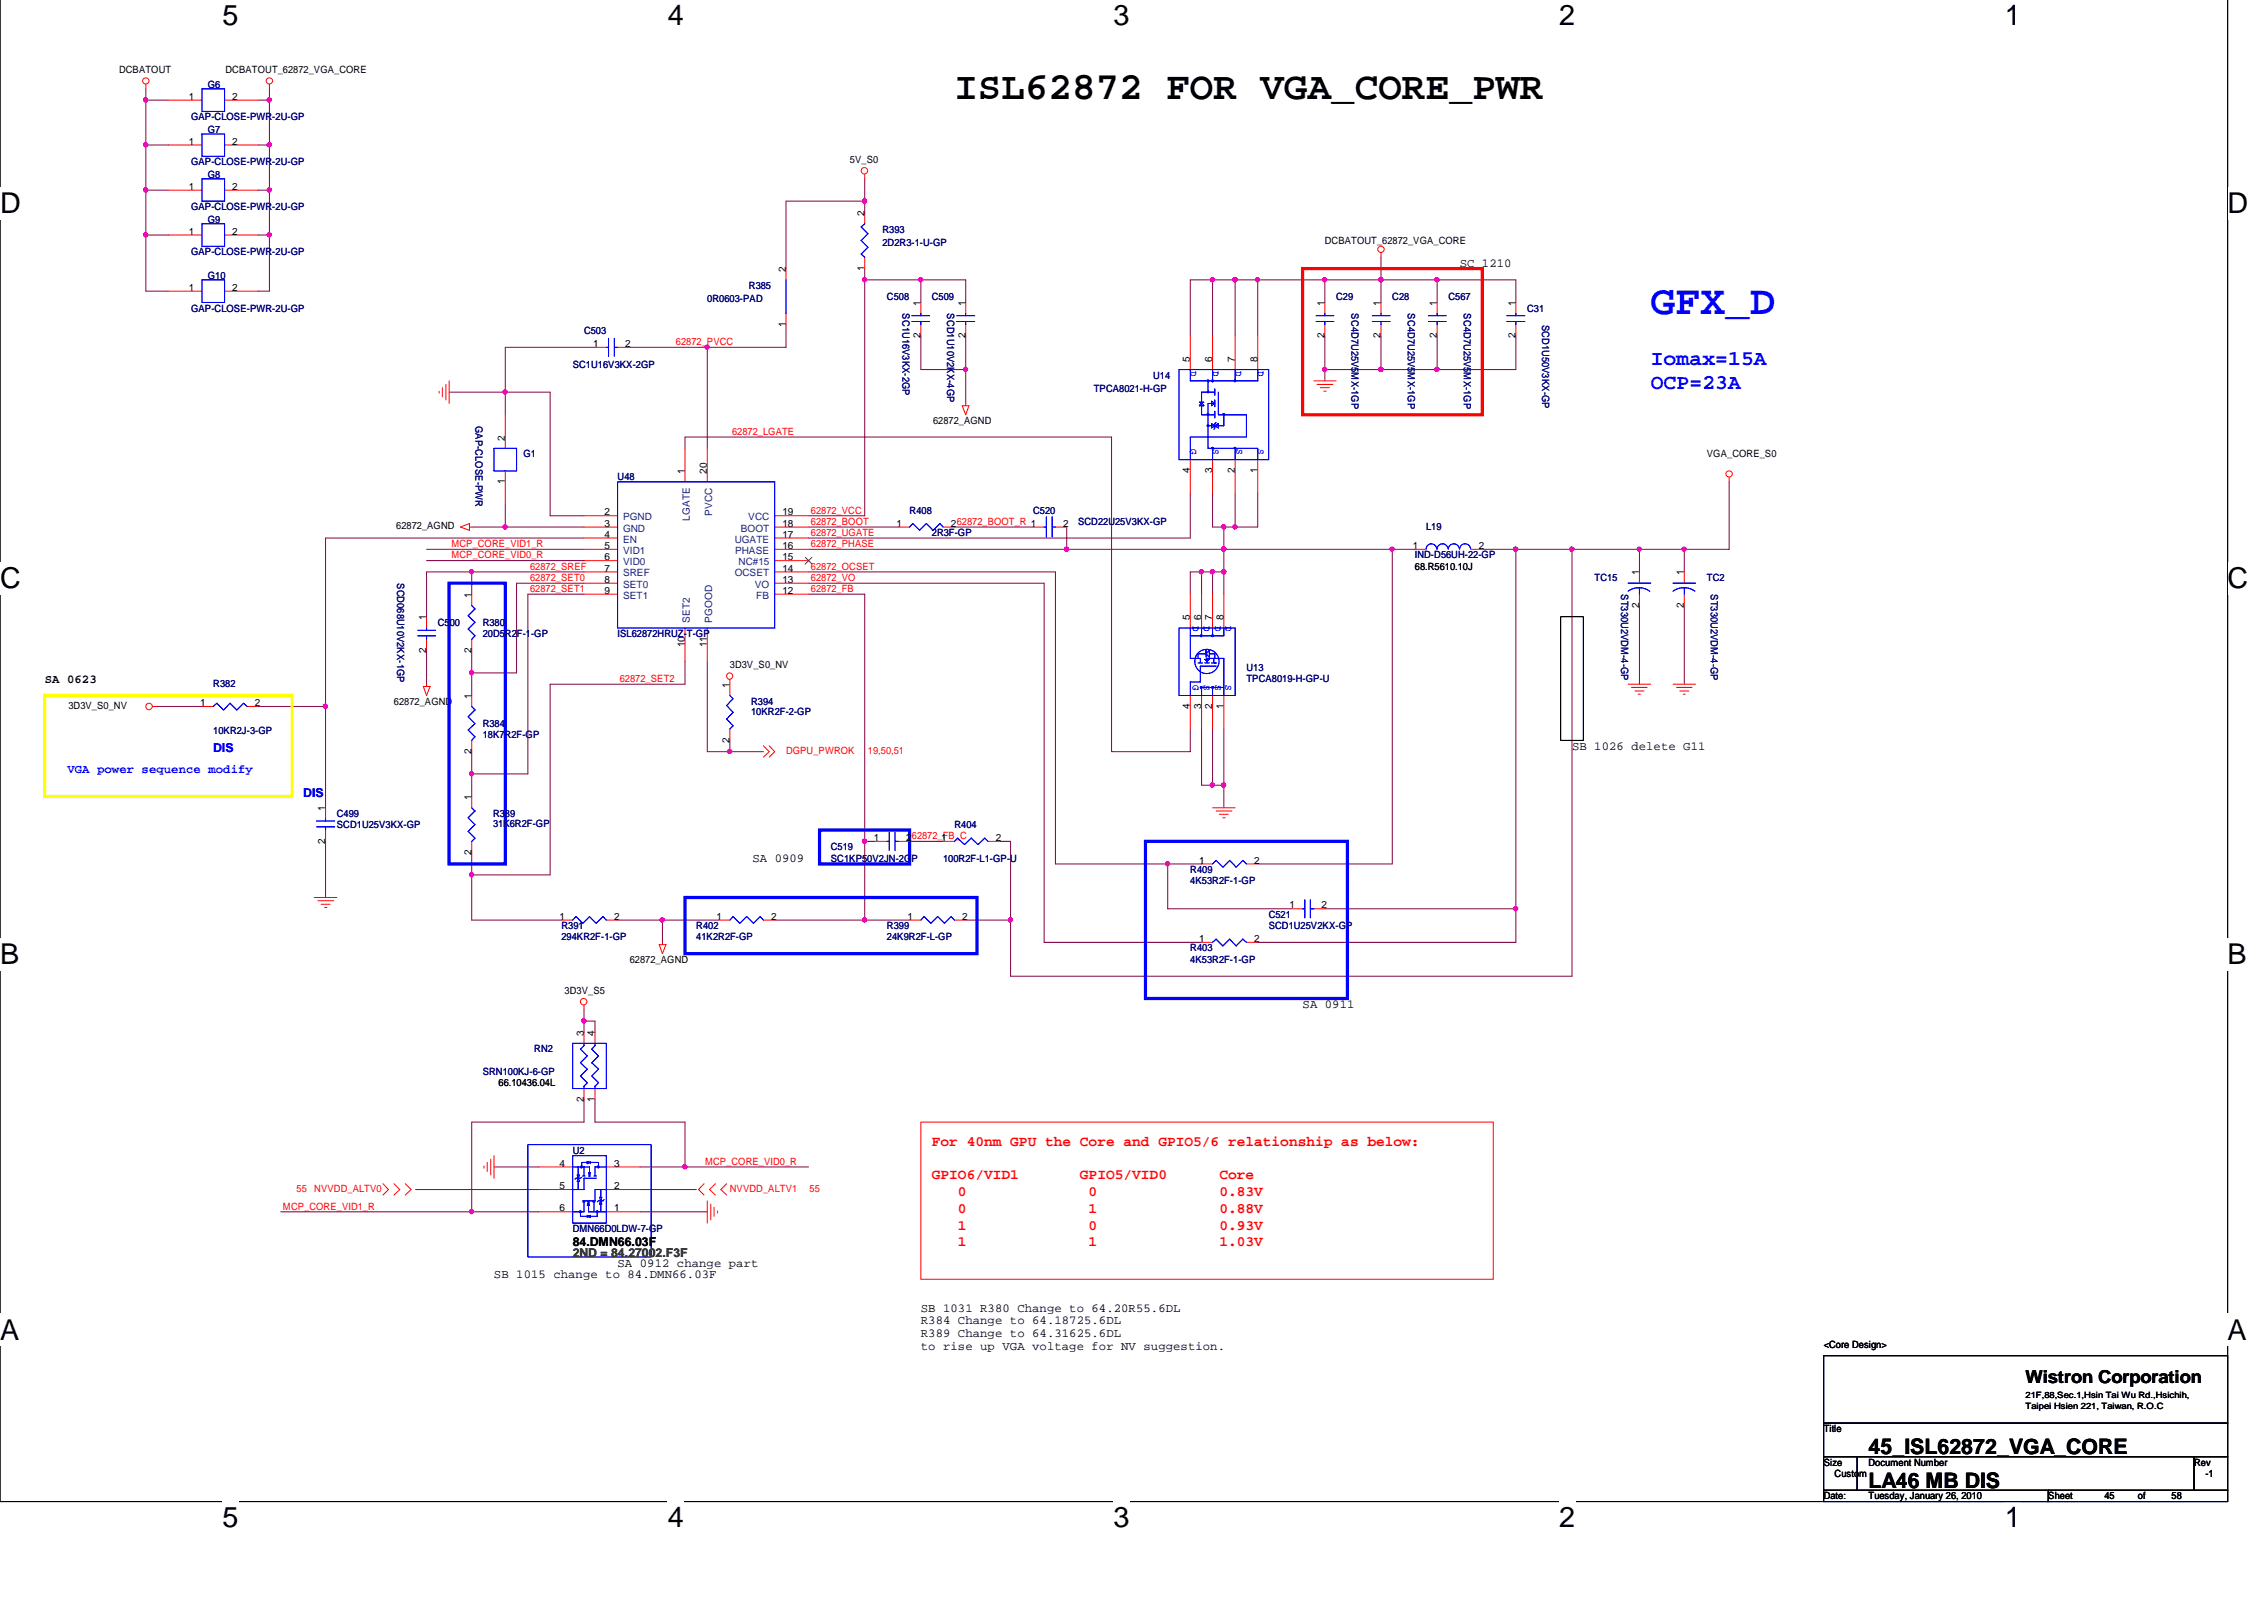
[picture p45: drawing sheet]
<svg xmlns="http://www.w3.org/2000/svg" width="297mm" height="210mm" viewBox="0 0 297 210" stroke-linecap="round" stroke-linejoin="round" font-family="sans-serif">
<defs><g id="words">
<text font-size="5.4" fill="#00f" x="216.6" y="41.2">GFX_D</text>
<text font-size="5.1" x="125.2" y="13">ISL62872 FOR VGA_CORE_PWR</text>
<g font-size="3.8">
<text x="29.2" y="3.3">5</text>
<text x="87.6" y="3.3">4</text>
<text x="146.1" y="3.3">3</text>
<text x="204.6" y="3.3">2</text>
<text x="263" y="3.3">1</text>
<text x="0" y="27.9">D</text>
<text x="292.3" y="27.9">D</text>
<text x="0" y="77.2">C</text>
<text x="292.3" y="77.2">C</text>
<text x="0" y="126.5">B</text>
<text x="292.3" y="126.5">B</text>
<text x="0" y="175.7">A</text>
<text x="292.3" y="175.7">A</text>
<text x="29.2" y="200.4">5</text>
<text x="87.6" y="200.4">4</text>
<text x="146.1" y="200.4">3</text>
<text x="204.6" y="200.4">2</text>
<text x="263" y="200.4">1</text>
</g>
<g font-size="2.8" fill="#00f">
<text x="216.6" y="47.9">Iomax=15A</text>
<text x="216.6" y="51.1">OCP=23A</text>
</g>
<g font-size="2.8">
<text x="245.2" y="190.8">45_ISL62872_VGA_CORE</text>
<text x="245.2" y="195.2">LA46 MB DIS</text>
</g>
<text font-size="2.3" x="265.8" y="181.5">Wistron Corporation</text>
<g font-size="1.9" fill="#f00">
<text x="122.3" y="150.3">For 40nm GPU the Core and GPIO5/6 relationship as below:</text>
<text x="122.3" y="154.7">GPIO6/VID1</text>
<text x="141.7" y="154.7">GPIO5/VID0</text>
<text x="160" y="154.7">Core</text>
<text x="125.7" y="156.9">0</text>
<text x="125.7" y="159.1">0</text>
<text x="125.7" y="161.3">1</text>
<text x="142.8" y="156.9">0</text>
<text x="142.8" y="159.1">1</text>
<text x="142.8" y="161.3">0</text>
<text x="160" y="156.9">0.83V</text>
<text x="160" y="159.1">0.88V</text>
<text x="160" y="161.3">0.93V</text>
<text x="125.7" y="163.5">1</text>
<text x="142.8" y="163.5">1</text>
<text x="160" y="163.5">1.03V</text>
</g>
<g font-size="1.6">
<text x="191.5" y="35">SC 1210</text>
<text x="5.9" y="89.6">SA 0623</text>
<text x="206.2" y="98.4">SB 1026 delete G11</text>
<text x="98.7" y="113.1">SA 0909</text>
<text x="170.9" y="132.3">SA 0911</text>
<text x="64.8" y="167.6">SB 1015 change to 84.DMN66.03F</text>
<text x="75.1" y="163.5">84.DMN66.03F</text>
<text x="81" y="166.2">SA 0912 change part</text>
<text x="120.8" y="172.1">SB 1031 R380 Change to 64.20R55.6DL</text>
<text x="120.8" y="173.8">R384 Change to 64.18725.6DL</text>
<text x="120.8" y="175.4">R389 Change to 64.31625.6DL</text>
<text x="120.8" y="177.1">to rise up VGA voltage for NV suggestion.</text>
</g>
<g font-size="1.6" fill="#00f">
<text x="8.8" y="101.4">VGA power sequence modify</text>
<text x="28" y="98.7">DIS</text>
<text x="39.8" y="104.5">DIS</text>
</g>
<text font-size="1.6" fill="#008000" x="75.1" y="164.9">2ND = 84.27002.F3F</text>
<g font-size="1.3">
<text x="15.6" y="9.6">DCBATOUT</text>
<text x="29.6" y="9.6">DCBATOUT_62872_VGA_CORE</text>
<text x="24.8" y="13.1">1</text>
<text x="30.5" y="13.1">2</text>
<text x="24.8" y="19">1</text>
<text x="30.5" y="19">2</text>
<text x="111.5" y="21.4">5V_S0</text>
<text x="24.8" y="24.9">1</text>
<text x="30.5" y="24.9">2</text>
<text x="113.4" y="28.3" transform="rotate(-90 113.4 28.3)">2</text>
<text x="24.8" y="30.8">1</text>
<text x="30.5" y="30.8">2</text>
<text x="103.1" y="35.7" transform="rotate(-90 103.1 35.7)">2</text>
<text x="113.4" y="35.5" transform="rotate(-90 113.4 35.5)">1</text>
<text x="173.8" y="32">DCBATOUT_62872_VGA_CORE</text>
<text x="24.8" y="38.2">1</text>
<text x="30.5" y="38.2">2</text>
<text x="120.8" y="40.1" transform="rotate(-90 120.8 40.1)">1</text>
<text x="126.7" y="40.1" transform="rotate(-90 126.7 40.1)">1</text>
<text x="173.8" y="40.1" transform="rotate(-90 173.8 40.1)">1</text>
<text x="181.1" y="40.1" transform="rotate(-90 181.1 40.1)">1</text>
<text x="188.5" y="40.1" transform="rotate(-90 188.5 40.1)">1</text>
<text x="198.8" y="40.1" transform="rotate(-90 198.8 40.1)">1</text>
<text x="77.8" y="45.5">1</text>
<text x="82" y="45.5">2</text>
<text x="103.1" y="42.9" transform="rotate(-90 103.1 42.9)">1</text>
<text x="120.8" y="44.4" transform="rotate(-90 120.8 44.4)">2</text>
<text x="126.7" y="44.4" transform="rotate(-90 126.7 44.4)">2</text>
<text x="156.1" y="47.5" transform="rotate(-90 156.1 47.5)">5</text>
<text x="159" y="47.5" transform="rotate(-90 159 47.5)">6</text>
<text x="162" y="47.5" transform="rotate(-90 162 47.5)">7</text>
<text x="165" y="47.5" transform="rotate(-90 165 47.5)">8</text>
<text x="173.8" y="44.4" transform="rotate(-90 173.8 44.4)">2</text>
<text x="181.1" y="44.4" transform="rotate(-90 181.1 44.4)">2</text>
<text x="188.5" y="44.4" transform="rotate(-90 188.5 44.4)">2</text>
<text x="198.8" y="44.4" transform="rotate(-90 198.8 44.4)">2</text>
<text x="66.3" y="57.8" transform="rotate(-90 66.3 57.8)">2</text>
<text x="122.4" y="55.6">62872_AGND</text>
<text x="66.3" y="63.6" transform="rotate(-90 66.3 63.6)">1</text>
<text x="89.8" y="62.2" transform="rotate(-90 89.8 62.2)">1</text>
<text x="92.8" y="62.2" transform="rotate(-90 92.8 62.2)">20</text>
<text x="156.1" y="62.1" transform="rotate(-90 156.1 62.1)">4</text>
<text x="159" y="62.1" transform="rotate(-90 159 62.1)">3</text>
<text x="162" y="62.1" transform="rotate(-90 162 62.1)">2</text>
<text x="165" y="62.1" transform="rotate(-90 165 62.1)">1</text>
<text x="223.9" y="60">VGA_CORE_S0</text>
<text x="52" y="69.4">62872_AGND</text>
<text x="79.3" y="67.6">2</text>
<text x="79.3" y="69.1">3</text>
<text x="79.3" y="70.5">4</text>
<text x="102.7" y="70.5">17</text>
<text x="102.7" y="69.1">18</text>
<text x="102.7" y="67.6">19</text>
<text x="117.6" y="69.1">1</text>
<text x="124.8" y="69.1">262872_BOOT_R 1</text>
<text x="139.5" y="69.1">2</text>
<text x="79.3" y="72">5</text>
<text x="79.3" y="73.5">6</text>
<text x="79.3" y="75">7</text>
<text x="79.3" y="76.5">8</text>
<text x="79.3" y="77.9">9</text>
<text x="102.7" y="77.9">12</text>
<text x="102.7" y="76.5">13</text>
<text x="102.7" y="75">14</text>
<text x="102.7" y="73.5">15</text>
<text x="102.7" y="72">16</text>
<text x="185.4" y="72">1</text>
<text x="185.6" y="74.7">68.R5610.10J</text>
<text x="194" y="72">2</text>
<text x="215.1" y="75.5" transform="rotate(-90 215.1 75.5)">1</text>
<text x="220.9" y="75.5" transform="rotate(-90 220.9 75.5)">1</text>
<text x="55.9" y="81.4" transform="rotate(-90 55.9 81.4)">1</text>
<text x="61.8" y="78.4" transform="rotate(-90 61.8 78.4)">1</text>
<text x="156.1" y="81.4" transform="rotate(-90 156.1 81.4)">5</text>
<text x="157.6" y="81.4" transform="rotate(-90 157.6 81.4)">6</text>
<text x="159" y="81.4" transform="rotate(-90 159 81.4)">7</text>
<text x="160.5" y="81.4" transform="rotate(-90 160.5 81.4)">8</text>
<text x="215.1" y="79.7" transform="rotate(-90 215.1 79.7)">2</text>
<text x="220.9" y="79.7" transform="rotate(-90 220.9 79.7)">2</text>
<text x="55.9" y="85.7" transform="rotate(-90 55.9 85.7)">2</text>
<text x="61.8" y="85.7" transform="rotate(-90 61.8 85.7)">2</text>
<text x="89.8" y="84.9" transform="rotate(-90 89.8 84.9)">10</text>
<text x="92.8" y="84.9" transform="rotate(-90 92.8 84.9)">11</text>
<text x="95.8" y="87.7">3D3V_S0_NV</text>
<text x="9" y="93">3D3V_S0_NV</text>
<text x="26.2" y="92.6">1</text>
<text x="33.4" y="92.6">2</text>
<text x="51.7" y="92.4">62872_AGND</text>
<text x="61.8" y="91.7" transform="rotate(-90 61.8 91.7)">1</text>
<text x="95.7" y="90.2" transform="rotate(-90 95.7 90.2)">1</text>
<text x="156.1" y="93" transform="rotate(-90 156.1 93)">4</text>
<text x="157.6" y="93" transform="rotate(-90 157.6 93)">3</text>
<text x="159" y="93" transform="rotate(-90 159 93)">2</text>
<text x="160.5" y="93" transform="rotate(-90 160.5 93)">1</text>
<text x="61.8" y="98.9" transform="rotate(-90 61.8 98.9)">2</text>
<text x="95.7" y="97.4" transform="rotate(-90 95.7 97.4)">2</text>
<text x="42.7" y="106.4" transform="rotate(-90 42.7 106.4)">1</text>
<text x="61.8" y="105" transform="rotate(-90 61.8 105)">1</text>
<text x="42.7" y="110.7" transform="rotate(-90 42.7 110.7)">2</text>
<text x="61.8" y="112.2" transform="rotate(-90 61.8 112.2)">2</text>
<text x="114.6" y="110.3">1</text>
<text x="118.9" y="110.3">2</text>
<text x="130.6" y="110.3">2</text>
<text x="157.4" y="113.3">1</text>
<text x="164.5" y="113.3">2</text>
<text x="169.2" y="119.2">1</text>
<text x="173.4" y="119.2">2</text>
<text x="73.4" y="120.7">1</text>
<text x="80.6" y="120.7">2</text>
<text x="94" y="120.7">1</text>
<text x="101.2" y="120.7">2</text>
<text x="119.1" y="120.7">1</text>
<text x="126.2" y="120.7">2</text>
<text x="157.4" y="123.6">1</text>
<text x="164.5" y="123.6">2</text>
<text x="74.1" y="130.4">3D3V_S5</text>
<text x="82.6" y="126.3">62872_AGND</text>
<text x="76.6" y="135.9" transform="rotate(-90 76.6 135.9)">3</text>
<text x="78" y="135.9" transform="rotate(-90 78 135.9)">4</text>
<text x="65.4" y="142.5">66.10436.04L</text>
<text x="76.6" y="144.6" transform="rotate(-90 76.6 144.6)">2</text>
<text x="78" y="144.6" transform="rotate(-90 78 144.6)">1</text>
<text x="73.4" y="153">4</text>
<text x="80.6" y="153">3</text>
<text x="73.4" y="156">5</text>
<text x="73.4" y="158.9">6</text>
<text x="80.6" y="158.9">1</text>
<text x="80.6" y="156">2</text>
<text x="239.3" y="176.8">&lt;Core Design&gt;</text>
<text x="239.3" y="187.9">Title</text>
<text x="239.3" y="192.3">Size</text>
<text x="239.3" y="196.7">Date:</text>
<text x="240.7" y="193.8">Custom</text>
<text x="245.2" y="192.3">Document Number</text>
<text x="245.2" y="196.7">Tuesday, January 26, 2010</text>
<text x="268.7" y="196.7">Sheet</text>
<text x="276.1" y="196.7">45</text>
<text x="280.5" y="196.7">of</text>
<text x="284.9" y="196.7">58</text>
<text x="287.9" y="192.3">Rev</text>
<text x="289.3" y="193.8">-1</text>
</g>
<g font-size="1.3" fill="#000080">
<text x="27.3" y="11.5">G6</text>
<text x="25.1" y="15.8">GAP-CLOSE-PWR</text>
<text x="27.3" y="17.4">G7</text>
<text x="35.7" y="15.8">-2U-GP</text>
<text x="25.1" y="21.7">GAP-CLOSE-PWR</text>
<text x="27.3" y="23.3">G8</text>
<text x="35.7" y="21.7">-2U-GP</text>
<text x="25.1" y="27.6">GAP-CLOSE-PWR</text>
<text x="27.3" y="29.2">G9</text>
<text x="35.7" y="27.6">-2U-GP</text>
<text x="25.1" y="33.5">GAP-CLOSE-PWR</text>
<text x="35.7" y="33.5">-2U-GP</text>
<text x="115.8" y="30.5">R393</text>
<text x="115.8" y="32.3">2D2R3-1-U-GP</text>
<text x="25.1" y="40.9">GAP-CLOSE-PWR-2U-GP</text>
<text x="27.3" y="36.6">G10</text>
<text x="92.8" y="39.7">0R0603-PAD</text>
<text x="98.3" y="37.9">R385</text>
<text x="116.4" y="39.4">C508</text>
<text x="118.4" y="41.1" transform="rotate(90 118.4 41.1)">SC1U16V3KX-2GP</text>
<text x="122.3" y="39.4">C509</text>
<text x="124.3" y="41.1" transform="rotate(90 124.3 41.1)">SCD1U10V2KX-4GP</text>
<text x="175.3" y="39.4">C29</text>
<text x="177.3" y="41.1" transform="rotate(90 177.3 41.1)">SC4D7U25V5</text>
<text x="182.7" y="39.4">C28</text>
<text x="184.7" y="41.1" transform="rotate(90 184.7 41.1)">SC4D7U25V5</text>
<text x="190" y="39.4">C567</text>
<text x="192.1" y="41.1" transform="rotate(90 192.1 41.1)">SC4D7U25V5</text>
<text x="200.4" y="40.9">C31</text>
<text x="76.6" y="43.8">C503</text>
<text x="202.4" y="42.6" transform="rotate(90 202.4 42.6)">SCD1U50V3KX-GP</text>
<text x="75.1" y="48.2">SC1U16V3KX-2GP</text>
<text x="143.5" y="51.4">TPCA8021-H-GP</text>
<text x="151.3" y="49.7">U14</text>
<text x="177.3" y="48.9" transform="rotate(90 177.3 48.9)">MX-1GP</text>
<text x="184.7" y="48.9" transform="rotate(90 184.7 48.9)">MX-1GP</text>
<text x="192.1" y="48.9" transform="rotate(90 192.1 48.9)">MX-1GP</text>
<text x="62.4" y="55.9" transform="rotate(90 62.4 55.9)">GAP-CLOSE-PWR</text>
<text x="68.7" y="60">G1</text>
<text x="81" y="63">U48</text>
<text x="119.3" y="67.4">R408</text>
<text x="122.3" y="70.3">2R3F-GP</text>
<text x="135.6" y="67.4">C520</text>
<text x="141.4" y="68.8">SCD22U25V3KX-GP</text>
<text x="187.1" y="69.6">L19</text>
<text x="52.1" y="76.5" transform="rotate(90 52.1 76.5)">SCD068U10V2KX-1GP</text>
<text x="185.6" y="73.3">IND-D56UH-22-GP</text>
<text x="209.2" y="76.2">TC15</text>
<text x="212.7" y="77.9" transform="rotate(90 212.7 77.9)">ST330U2VDM-4-GP</text>
<text x="223.9" y="76.2">TC2</text>
<text x="224.5" y="77.9" transform="rotate(90 224.5 77.9)">ST330U2VDM-4-GP</text>
<text x="57.4" y="82.1">C500</text>
<text x="63.3" y="82.1">R380</text>
<text x="63.3" y="83.6">20D5R2</text>
<text x="67.8" y="83.6">F-1-GP</text>
<text x="81" y="83.6">ISL62872HRUZ-T-GP</text>
<text x="163.5" y="88">U13</text>
<text x="163.5" y="89.5">TPCA8019-H-GP-U</text>
<text x="28" y="90.2">R382</text>
<text x="63.3" y="95.3">R384</text>
<text x="98.6" y="92.4">R394</text>
<text x="98.6" y="93.7">10KR2F-2-GP</text>
<text x="28" y="96.2">10KR2J-3-GP</text>
<text x="63.3" y="96.8">18K7R2F-GP</text>
<text x="44.2" y="107.2">C499</text>
<text x="64.7" y="107.2">R389</text>
<text x="44.2" y="108.6">SCD1U25V3KX-GP</text>
<text x="64.7" y="108.5">31K6R2F-GP</text>
<text x="109" y="111.6">C519</text>
<text x="109" y="113">SC1KP50V2JN-2GP</text>
<text x="123.7" y="113">100R2F-L1-GP-U</text>
<text x="125.2" y="108.6">R404</text>
<text x="156.2" y="114.5">R409</text>
<text x="156.2" y="116">4K53R2F-1-GP</text>
<text x="73.7" y="121.9">R391</text>
<text x="73.7" y="123.3">294KR2F-1-GP</text>
<text x="91.4" y="121.9">R402</text>
<text x="91.4" y="123.3">41K2R2F-GP</text>
<text x="116.4" y="121.9">R399</text>
<text x="116.4" y="123.3">24K9R2F-L-GP</text>
<text x="156.2" y="124.8">R403</text>
<text x="166.5" y="120.4">C521</text>
<text x="166.5" y="121.9">SCD1U25V2KX-GP</text>
<text x="156.2" y="126.3">4K53R2F-1-GP</text>
<text x="63.3" y="141">SRN100KJ-6-GP</text>
<text x="70.1" y="138.1">RN2</text>
<text x="75.1" y="151.4">U2</text>
<text x="75.1" y="161.6">DMN66D0LDW-7-GP</text>
</g>
<g font-size="1.3" fill="#f00">
<text x="88.7" y="45.3">62872_PVCC</text>
<text x="96.1" y="57">62872_LGATE</text>
<text x="59.2" y="71.8">MCP_CORE_VID1_R</text>
<text x="106.4" y="71.8">62872_PHASE</text>
<text x="106.4" y="67.4">62872_VCC</text>
<text x="106.4" y="70.3">62872_UGATE</text>
<text x="106.4" y="68.8">62872_BOOT</text>
<text x="59.2" y="73.3">MCP_CORE_VID0_R</text>
<text x="69.6" y="74.7">62872_SREF</text>
<text x="69.6" y="77.7">62872_SET1</text>
<text x="69.6" y="76.2">62872_SET0</text>
<text x="106.4" y="76.2">62872_VO</text>
<text x="106.4" y="74.7">62872_OCSET</text>
<text x="106.4" y="77.7">62872_FB</text>
<text x="81.3" y="89.5">62872_SET2</text>
<text x="103.1" y="98.9">DGPU_PWROK</text>
<text x="113.9" y="98.9">19,50,51</text>
<text x="119.6" y="110.1">62872_1FB_C</text>
<text x="92.5" y="152.8">MCP_CORE_VID0_R</text>
<text x="37.1" y="158.7">MCP_CORE_VID1_R</text>
<text x="38.9" y="156.4">55</text>
<text x="41.2" y="156.4">NVVDD_ALTV0</text>
<text x="95.8" y="156.4">NVVDD_ALTV1</text>
<text x="106.2" y="156.4">55</text>
</g>
<g font-size="1.3" fill="#00f">
<text x="156.2" y="48.7" transform="rotate(90 156.2 48.7)">D</text>
<text x="159.1" y="48.7" transform="rotate(90 159.1 48.7)">D</text>
<text x="162.1" y="48.7" transform="rotate(90 162.1 48.7)">D</text>
<text x="165" y="48.7" transform="rotate(90 165 48.7)">D</text>
<text x="156.2" y="58.9" transform="rotate(90 156.2 58.9)">G</text>
<text x="159.1" y="58.9" transform="rotate(90 159.1 58.9)">S</text>
<text x="162.2" y="58.9" transform="rotate(90 162.2 58.9)">S</text>
<text x="165" y="58.9" transform="rotate(90 165 58.9)">S</text>
<text x="156.5" y="82.1" transform="rotate(90 156.5 82.1)">D</text>
<text x="157.9" y="82.1" transform="rotate(90 157.9 82.1)">D</text>
<text x="159.4" y="82.1" transform="rotate(90 159.4 82.1)">D</text>
<text x="160.8" y="82.1" transform="rotate(90 160.8 82.1)">D</text>
<text x="156.5" y="89.9" transform="rotate(90 156.5 89.9)">G</text>
<text x="157.9" y="89.9" transform="rotate(90 157.9 89.9)">S</text>
<text x="159.4" y="89.9" transform="rotate(90 159.4 89.9)">S</text>
<text x="160.8" y="89.9" transform="rotate(90 160.8 89.9)">S</text>
</g>
<g font-size="1.3" fill="#004080">
<text x="81.7" y="68.3">PGND</text>
<text x="81.7" y="69.7">GND</text>
<text x="81.7" y="71.2">EN</text>
<text x="90.5" y="68.3" transform="rotate(-90 90.5 68.3)">LGATE</text>
<text x="93.4" y="67.7" transform="rotate(-90 93.4 67.7)">PVCC</text>
<text x="96.4" y="71.2">UGATE</text>
<text x="97.2" y="69.7">BOOT</text>
<text x="98.2" y="68.3">VCC</text>
<text x="81.7" y="72.7">VID1</text>
<text x="81.7" y="74.1">VID0</text>
<text x="81.7" y="75.6">SREF</text>
<text x="81.7" y="77.1">SET0</text>
<text x="96.4" y="75.6">OCSET</text>
<text x="96.4" y="72.7">PHASE</text>
<text x="96.9" y="74.1">NC#15</text>
<text x="99" y="77.1">VO</text>
<text x="81.7" y="78.5">SET1</text>
<text x="90.5" y="81.7" transform="rotate(-90 90.5 81.7)">SET2</text>
<text x="93.4" y="81.7" transform="rotate(-90 93.4 81.7)">PGOOD</text>
<text x="99.2" y="78.5">FB</text>
</g>
<g font-size="1.1">
<text x="265.8" y="183.4">21F,88,Sec.1,Hsin Tai Wu Rd.,Hsichih,</text>
<text x="265.8" y="184.8">Taipei Hsien 221, Taiwan, R.O.C</text>
</g>
</g></defs>
<path d="M0 -.1v197.1h292.3v-197.1" fill="none" stroke="#000" stroke-width=".13"/>
<g fill="#fff">
<path d="M29.2 -.1h2.1v4.2h-2.1z"/>
<path d="M29.2 197h2.1v4.2h-2.1z"/>
<path d="M87.6 -.1h2.1v4.2h-2.1z"/>
<path d="M87.6 197h2.1v4.2h-2.1z"/>
<path d="M146.1 -.1h2.1v4.2h-2.1z"/>
<path d="M146.1 197h2.1v4.2h-2.1z"/>
<path d="M204.6 -.1h2.1v4.2h-2.1z"/>
<path d="M204.6 197h2.1v4.2h-2.1z"/>
<path d="M263 -.1h2.1v4.2h-2.1z"/>
<path d="M263 197h2.1v4.2h-2.1z"/>
<path d="M0 24.5h2.8v4.3h-2.8z"/>
<path d="M292.3 24.5h2.7v4.3h-2.7z"/>
<path d="M0 73.8h2.8v4.2h-2.8z"/>
<path d="M292.3 73.8h2.7v4.2h-2.7z"/>
<path d="M0 123.1h2.5v4.2h-2.5z"/>
<path d="M292.3 123.1h2.5v4.2h-2.5z"/>
<path d="M0 172.4h2.5v4.2h-2.5z"/>
<path d="M292.3 172.4h2.5v4.2h-2.5z"/>
</g>
<g fill="none" stroke="#800040" stroke-width=".13">
<path d="M19.1 13.1h3M19.1 11.7v26.5h3M19.1 19h3M33.9 13.1h1.4M33.9 19h1.4M35.3 11.7v26.5h-1.4M19.1 24.9h3M19.1 30.8h3M33.9 24.9h1.4M33.9 30.8h1.4M113.5 23.5v4.4M113.5 35.2v32.5h-7.4"/>
<path d="M113.5 26.4h-10.4v8.8M113.5 36.7h13.2v3M120.8 36.7v3M159.1 36.7v7.4M162.1 36.7v7.4M165 36.7v7.4M173.8 36.7v3M181.2 33.8v5.9M188.6 36.7v3M198.9 39.7v-3h-42.7v7.4M58.9 51.4h13.3v16.3h4.4M78.1 45.6h-11.8v8.8"/>
<path d="M89.9 58.8v-1.5h55.9v41.3h10.4v-3M92.8 45.6v13.2M103.1 42.6v3h-20.6M120.8 44.1v4.4h5.9M126.7 44.1v8.8M173.8 44.1v5.9M181.2 44.1v4.4M188.6 44.1v4.4M198.9 44.1v4.4h-25.1M56 72.1h20.6M56 73.5h20.6M61.9 75v2.9"/>
<path d="M61.9 69.1h14.7M66.3 66.2v2.9M76.6 70.6h-33.9v35.4M76.6 75h-20.6v5.9M76.6 76.5h-8.8v11.8h-5.9M76.6 77.9h-7.3v23.6h-7.4M106.1 77.9h7.4v42.8M106.1 72.1h79.5M106.1 75h32.4v38.3h19.1M106.1 76.5h30.9v47.1h20.6M106.1 69.1h11.8M125.2 69.1h10.4"/>
<path d="M140 69.1v3M156.2 64.7v5.9h-50.1M157.6 75v2.9M159.1 64.7v4.4h5.9v-4.4M159.1 75v2.9M160.6 75h-4.4v2.9M160.6 69.1v8.8M162.1 64.7v4.4M182.7 72.1v41.2h-17.7M198.9 72.1v51.5h-33.9M206.2 72.1v56h-73.6v-17.7h-1.5M215.1 72.1v2.9"/>
<path d="M215.1 79.4v10.4M221 72.1v2.9M221 79.4v10.4M226.9 63.2v8.9h-32.4M20.6 92.7h5.9M33.9 92.7h8.8M56 85.3v4.5M61.9 85.3v5.9M61.9 98.6v5.9M89.9 86.8v3h-17.7v25h-10.3M92.8 86.8v11.8h7.4M95.8 97.1v1.5"/>
<path d="M157.6 95.6v7.4h3M159.1 95.6v7.4M160.6 95.6v10.4M42.7 110.4v7.3M61.9 111.9v8.8h11.8M113.5 110.4h1.4M119.3 110.4h4.4M153.2 113.3v5.9h16.2M173.8 119.2h25.1M76.6 134h1.5v1.4M76.6 132.5v2.9M81 120.7h13.3"/>
<path d="M86.9 120.7v2.9M101.6 120.7h17.7M126.7 120.7h5.9M36.8 159h33.9M54.5 156.1h16.2M64.8 153.1h5.9M76.6 144.2v3h-14.7v11.8M78.1 144.2v3h11.8v5.9M84 156.1h7.4M84 159h8.8M84 153.1h22.1"/>
</g>
<g fill="#f0f" stroke="#f0f" stroke-width=".13">
<circle cx="61.9" cy="158.9" r=".29"/>
<circle cx="89.8" cy="153.1" r=".29"/>
<circle cx="19.1" cy="19" r=".29"/>
<circle cx="35.3" cy="13.1" r=".29"/>
<circle cx="19.1" cy="13.1" r=".29"/>
<circle cx="19.1" cy="30.8" r=".29"/>
<circle cx="19.1" cy="24.9" r=".29"/>
<circle cx="35.3" cy="30.8" r=".29"/>
<circle cx="35.3" cy="24.9" r=".29"/>
<circle cx="35.3" cy="19" r=".29"/>
<circle cx="61.9" cy="114.8" r=".29"/>
<circle cx="159.1" cy="75" r=".29"/>
<circle cx="160.5" cy="75" r=".29"/>
<circle cx="159.1" cy="103" r=".29"/>
<circle cx="157.6" cy="75" r=".29"/>
<circle cx="160.5" cy="103" r=".29"/>
<circle cx="215.1" cy="72" r=".29"/>
<circle cx="160.5" cy="72" r=".29"/>
<circle cx="220.9" cy="72" r=".29"/>
<circle cx="182.6" cy="72" r=".29"/>
<circle cx="61.9" cy="75" r=".29"/>
<circle cx="61.9" cy="88.3" r=".29"/>
<circle cx="61.9" cy="101.5" r=".29"/>
<circle cx="198.9" cy="119.2" r=".29"/>
<circle cx="92.8" cy="45.5" r=".29"/>
<circle cx="153.2" cy="113.3" r=".29"/>
<circle cx="132.6" cy="120.7" r=".29"/>
<circle cx="113.4" cy="26.4" r=".29"/>
<circle cx="139.9" cy="72" r=".29"/>
<circle cx="113.4" cy="36.7" r=".29"/>
<circle cx="86.9" cy="120.7" r=".29"/>
<circle cx="113.4" cy="120.7" r=".29"/>
<circle cx="66.3" cy="69.1" r=".29"/>
<circle cx="113.4" cy="110.4" r=".29"/>
<circle cx="165" cy="36.7" r=".29"/>
<circle cx="188.5" cy="48.5" r=".29"/>
<circle cx="188.5" cy="36.7" r=".29"/>
<circle cx="181.2" cy="36.7" r=".29"/>
<circle cx="173.8" cy="48.5" r=".29"/>
<circle cx="181.2" cy="48.5" r=".29"/>
<circle cx="173.8" cy="36.7" r=".29"/>
<circle cx="120.8" cy="36.7" r=".29"/>
<circle cx="126.7" cy="48.5" r=".29"/>
<circle cx="162" cy="36.7" r=".29"/>
<circle cx="66.3" cy="51.4" r=".29"/>
<circle cx="206.2" cy="72" r=".29"/>
<circle cx="198.9" cy="72" r=".29"/>
<circle cx="76.6" cy="133.9" r=".29"/>
<circle cx="95.7" cy="98.6" r=".29"/>
<circle cx="42.7" cy="92.7" r=".29"/>
<circle cx="159.1" cy="36.7" r=".29"/>
<circle cx="162" cy="69.1" r=".29"/>
<circle cx="160.5" cy="69.1" r=".29"/>
</g>
<g fill="none" stroke="#f00" stroke-width=".13">
<path d="M19.1 11.1v.6M22.1 19h4.4M22.1 13.1h4.4M29.5 19h4.4M29.5 13.1h4.4M35.3 11.1v.6M22.1 38.2h4.4M22.1 30.8h4.4M22.1 24.9h4.4M29.5 38.2h4.4M29.5 30.8h4.4M29.5 24.9h4.4"/>
<path d="M103.1 35.2v1.5M113.5 22.9v.6M113.5 27.9v1.5M113.5 33.8v1.4M120.8 39.7v1.4M126.7 39.7v1.4M173.8 39.7v1.4M181.2 33.2v.6M181.2 39.7v1.4M188.6 39.7v1.4M198.9 39.7v1.4M57.6 51.3v.3"/>
<path d="M58 50.9v1.1M58.5 50.4v2.1M58.9 50v2.9M66.3 54.4v4.4M78.1 45.6h1.4M81 45.6h1.5M89.9 58.8v4.4M92.8 58.8v4.4M103.1 41.1v1.5M120.8 42.6v1.5M126.2 53.2h.9l-.4 1.2zM126.7 42.6v1.5"/>
<path d="M126.7 52.9v.3M156.2 44.1v4.4M159.1 44.1v4.4M162.1 44.1v4.4M165 44.1v4.4M172.4 50h2.9M172.8 50.4h2.1M173.2 50.9h1.2M173.7 51.3h.3M173.8 42.6v1.5M181.2 42.6v1.5M188.6 42.6v1.5"/>
<path d="M198.9 42.6v1.5M60.4 69.1l1.2-.4v.9zM61.6 69.1h.3M61.9 77.9v1.5M66.3 61.8v4.4M76.6 69.1h4.4M76.6 72.1h4.4M76.6 67.7h4.4M76.6 70.6h4.4M76.6 73.5h4.4M76.6 75h4.4M76.6 76.5h4.4"/>
<path d="M76.6 77.9h4.4M101.6 69.1h4.5M101.6 72.1h4.5M101.6 67.7h4.5M101.6 70.6h4.5M101.6 73.5h4.5M101.6 75h4.5M101.6 76.5h4.5M101.6 77.9h4.5M117.9 69.1h1.4M123.7 69.1h1.5M135.6 69.1h1.4"/>
<path d="M138.5 69.1h1.5M156.2 60.3v4.4M156.2 77.9v4.5M157.6 77.9v4.5M159.1 60.3v4.4M159.1 77.9v4.5M160.6 77.9v4.5M162.1 60.3v4.4M165 60.3v4.4M185.6 72.1h1.5M193 72.1h1.5M215.1 75v1.5"/>
<path d="M215.1 77.9v1.5M221 75v1.5M221 77.9v1.5M226.9 62.6v.6M20 92.7h.6M26.5 92.7h1.5M32.4 92.7h1.5M55.5 90.1h.9l-.4 1.1zM56 80.9v1.5M56 83.9v1.4M56 89.8v.3M61.9 83.9v1.4"/>
<path d="M61.9 91.2v1.5M61.9 97.1v1.5M89.9 82.4v4.4M92.8 82.4v4.4M95.8 89.2v2M95.8 95.6v1.5M100.2 97.8l.7 .8-.7 .7M100.9 97.8l.7 .8-.7 .7M156.2 91.2v4.4M157.6 91.2v4.4M159.1 91.2v4.4M160.6 91.2v4.4"/>
<path d="M213.6 89.8h3M214 90.2h2.1M214.5 90.6h1.2M214.9 91.1h.3M219.5 89.8h3M220 90.2h2M220.4 90.6h1.2M220.9 91.1h.2M41.2 117.7h3M41.7 118.2h2.1M42.1 118.6h1.2M42.6 119.1h.3"/>
<path d="M42.7 106v1.4M42.7 108.9v1.5M61.9 104.5v1.5M61.9 110.4v1.5M114.9 110.4h1.5M117.9 110.4h1.4M123.7 110.4h1.5M129.6 110.4h1.5M157.6 113.3h1.5M159.1 106h3M159.6 106.4h2M160 106.8h1.2"/>
<path d="M160.4 107.3h.3M163.5 113.3h1.5M169.4 119.2h1.5M172.4 119.2h1.4M73.7 120.7h1.4M76.6 131.9v.6M76.6 135.4v1.5M78.1 135.4v1.5M79.5 120.7h1.5M86.5 123.9h.9l-.5 1.2zM86.9 123.6v.3M94.3 120.7h1.5"/>
<path d="M100.2 120.7h1.4M119.3 120.7h1.5M125.2 120.7h1.5M157.6 123.6h1.5M163.5 123.6h1.5M50.2 155.3l.8 .8-.8 .7M51.7 155.3l.8 .8-.8 .7M53.2 155.3l.7 .8-.7 .7M63.5 153v.3M63.9 152.5v1.2M64.4 152.1v2M64.8 151.6v3"/>
<path d="M70.7 159h4.4M70.7 156.1h4.4M70.7 153.1h4.4M76.6 142.8v1.4M78.1 142.8v1.4M79.5 159h4.5M79.5 156.1h4.5M79.5 153.1h4.5M92.4 155.3l-.7 .8 .7 .7M92.8 157.5v3M93.3 158v2M93.7 158.4v1.2"/>
<path d="M93.9 155.3l-.8 .8 .8 .7M94.1 158.8v.3M95.3 155.3l-.7 .8 .7 .7M120.8 147.2h75.1v20.6h-75.1z"/>
<circle cx="19.1" cy="10.6" r=".42"/>
<circle cx="35.4" cy="10.6" r=".42"/>
<circle cx="113.4" cy="22.4" r=".43"/>
<circle cx="181.2" cy="32.7" r=".42"/>
<circle cx="226.9" cy="62.2" r=".42"/>
<circle cx="19.6" cy="92.7" r=".43"/>
<circle cx="95.7" cy="88.7" r=".42"/>
<circle cx="76.6" cy="131.4" r=".43"/>
</g>
<path d="M204.8 80.9h2.9v16.2h-2.9zM239.3 177.9h53v8.8h-53zM239.3 186.7h53v4.4h-53zM239.3 191.1h4.4v4.4h-4.4zM239.3 195.5h29.4v1.5h-29.4zM243.7 191.1h44.2v4.4h-44.2zM268.7 195.5h23.6v1.5h-23.6zM287.9 191.1h4.4v4.4h-4.4z" fill="none" stroke="#000" stroke-width=".13"/>
<path d="M5.9 91.2h32.4v13.3h-32.4z" fill="none" stroke="#ff0" stroke-width=".42"/>
<path d="M58.9 76.5h7.4v36.8h-7.4zM89.9 117.7h38.3v7.4h-38.3zM107.5 108.9h11.8v4.4h-11.8zM150.3 110.4h26.5v20.6h-26.5z" fill="none" stroke="#00f" stroke-width=".42"/>
<g fill="none" stroke="#00f" stroke-width=".13">
<path d="M26.5 11.7h3v2.9h-3zM26.5 17.6h3v2.9h-3zM26.5 23.5h3v2.9h-3zM26.5 29.4h3v2.9h-3zM26.5 36.7h3v3h-3zM103.1 36.7v4.4M113.5 29.4l-.5 .4 .9 .9-.9 .9 .9 .8-.9 .9 .5 .5M64.8 58.8h3v3h-3zM79.5 45.6h.3M79.8 44.4v2.4M80.6 45.6h.4M80.6 44.4v2.4"/>
<path d="M119.6 41.4h2.4M119.6 42.2h2.4M120.8 41.1v.3M120.8 42.2v.4M125.5 41.4h2.4M125.5 42.2h2.4M126.7 41.1v.3M126.7 42.2v.4M154.7 48.5h11.8v11.8h-11.8zM156.2 48.5v1.5h8.8v-1.5M157.4 52.8h.5M157.6 52.8l.3 .4h-.5z"/>
<path d="M158.5 50v1.4M159 52.6l.4 .3-.4 .3zM159 55.6l.4 .3-.4 .2zM159.1 48.5v1.5M159.1 58.8v1.5M159.4 52.9h-.9v5.9h6.5v1.5M159.4 51.4h-1.8v3h1.8M159.4 51v.9M159.4 52.5v.9M159.4 53.9v.9M159.4 55.9l.5-.3v.5zM159.6 55.4l-.2 .2v.5l-.1 .2"/>
<path d="M159.9 51.4v3h3.6v2.9h-7.3v3M160.6 54.4v1.5h-2.1M162.1 48.5v1.5M162.1 58.8v1.5M172.7 41.4h2.3M172.7 42.2h2.3M173.8 41.1v.3M173.8 42.2v.4M180 41.4h2.4M180 42.2h2.4M181.2 41.1v.3M181.2 42.2v.4"/>
<path d="M187.4 41.4h2.3M187.4 42.2h2.3M188.6 41.1v.3M188.6 42.2v.4M197.7 41.4h2.4M197.7 42.2h2.4M198.9 41.1v.3M198.9 42.2v.4M61.9 79.4l.4 .5-.9 .9 .9 .8-.9 .9 .9 .9-.4 .5M81 63.2h20.6v19.2h-20.6zM119.3 69.1l.5-.4 .8 .9 .9-.9 .9 .9 .9-.9 .4 .4M137 69.1h.3"/>
<path d="M137.3 67.8v2.7M138 69.1h.5M138 67.8v2.7M187.1 72a.7 .7 0 0 1 .7-.7 .7 .7 0 0 1 .7 .7M188.6 72a.72 .72 0 0 1 .7-.7 .72 .72 0 0 1 .7 .7M190 72a.72 .72 0 0 1 .8-.7 .72 .72 0 0 1 .7 .7M191.5 72a.72 .72 0 0 1 .7-.7 .72 .72 0 0 1 .8 .7M213.6 77.6a2.26 2.26 0 0 1 1.5-.5 2.31 2.31 0 0 1 1.4 .5M213.6 76.5h3M215.1 77.1v.8M219.5 77.6a2.46 2.46 0 0 1 2.9 0M219.5 76.5h3"/>
<path d="M221 77.1v.8M28 92.7l.4-.4 .9 .8 .9-.8 .9 .8 .9-.8 .4 .4M54.8 83.4h2.3M54.8 82.7h2.3M56 82.4v.3M56 83.4v.5M61.9 92.7l.4 .4-.9 .9 .9 .9-.9 .9 .9 .9-.4 .4M95.8 91.2l.4 .5-.9 .9 .9 .8-.9 .9 .9 .9-.4 .4M154.7 82.4h7.4v8.8h-7.4zM156.2 82.4v4h1.3v.6M157.2 87h.6M157.5 90.1h.2v.2h-.2z"/>
<path d="M157.5 83.3h.2v.2h-.2zM157.6 82.4v1M158.1 87h.6M158.1 86.5h.6l-.3 .3zM158.2 85.3v.9M158.2 85.8h-1v.6M158.4 87v-.6h2.2v4.8M158.7 85.3v.9l-.5-.4zM158.7 85.8h.7v.6M159 87h.6M159 90.1h.2v.2h-.2zM159 83.3h.2v.2h-.2z"/>
<path d="M159.1 82.4v1M159.1 90.2v1M159.3 86.4v.6M159.6 87.4h-2.1v2.1h-1.3v1.7M160.6 90.2h-3v1M160.6 82.4v1h-4.4M41.5 107.7h2.4M41.5 108.5h2.4M42.7 107.4v.3M42.7 108.5v.4M61.9 106l.4 .4-.9 .9 .9 .9-.9 .9 .9 .9-.4 .4M116.4 110.4h.3"/>
<path d="M116.7 109.2v2.4M117.4 110.4h.5M117.4 109.2v2.4M125.2 110.4l.4-.4 .9 .8 .9-.8 .9 .8 .9-.8 .4 .4M159.1 113.3l.5-.4 .8 .9 .9-.9 .9 .9 .9-.9 .4 .4M170.9 119.2h.3M171.2 118v2.4M171.9 119.2h.5M171.9 118v2.4M75.1 136.9h4.4v5.9h-4.4zM75.1 120.7l.5-.5 .9 .9 .8-.9 .9 .9 .9-.9 .4 .5M76.6 136.9v.3l-.4 .4 .8 .9-.8 .9 .8 .9-.8 .9 .8 .8-.4 .5v.3"/>
<path d="M78.1 136.9v.3l-.5 .4 .9 .9-.9 .9 .9 .9-.9 .9 .9 .8-.4 .5v.3M95.8 120.7l.4-.5 .9 .9 .9-.9 .8 .9 .9-.9 .5 .5M120.8 120.7l.4-.5 .9 .9 .9-.9 .9 .9 .9-.9 .4 .5M159.1 123.6l.5-.4 .8 .9 .9-.9 .9 .9 .9-.9 .4 .4M69.3 150.2h16.1v14.7h-16.1zM75.1 151.6h4.4v8.9h-4.4zM75.1 153.1h2.2v1.2M75.7 154.1h.3l-.1 .5zM75.9 154.6l.1 .4h-.3zM75.9 153.1v1M75.9 155v1.1M76.2 159v.6h2.2v-.6"/>
<path d="M76.3 154.4l-.1 .2h-.6l-.2 .1M76.3 153.1v-.6h2.2v.6M76.5 157.7h.3M76.5 154.3h.3M76.6 153.1v1.2M76.6 157.7v1.3h-1.5M77 152.4l.5 .1-.5 .2zM77 159.4v.3M77 157.7h.3M77 159.6l.5-.2v.3zM77.2 157.7v1.3h2.3M77.2 157.7l.1 .4h-.3z"/>
<path d="M77.2 153.9h.3l-.2 .4zM77.2 154.3h.3M77.5 152.4v.3M77.8 157.7h.3M77.9 157.7v1.3M77.9 154.3h.3M78.2 154.6h-1.6v1.5h-1.5M78.7 157.1h.3l-.2 .4zM78.8 156.1v1M78.8 158v1M78.8 157.5l.2 .5h-.3zM79.2 157.4l-.1 .1h-.6l-.1 .2"/>
<path d="M79.5 153.1h-1.4v1.2M79.5 156.1h-1.4v1.4h-1.6"/>
<circle cx="158.3" cy="86.8" r="1.6"/>
</g>
<path d="M170.9 35.2h23.6v19.2h-23.6z" fill="none" stroke="#f00" stroke-width=".42"/>
<path d="M105.7 73.1l.9 .9M106.5 73.1l-.9 .9" fill="none" stroke="#804000" stroke-width=".13"/>
<g fill="#00f" stroke="#00f" stroke-width=".13">
<path d="M162 58.7h.1v.2h-.1z" fill-rule="evenodd"/>
<path d="M159 58.7l.2 .1-.1 .1z" fill-rule="evenodd"/>
<path d="M158.4 54.3h.2v.1h-.2z" fill-rule="evenodd"/>
<path d="M162 49.9l.1 .1-.1 .1z" fill-rule="evenodd"/>
<path d="M159 49.9h.2v.1h-.2z" fill-rule="evenodd"/>
<path d="M158.4 51.3l.2 .1-.1 .1z" fill-rule="evenodd"/>
<path d="M160.5 54.3h.1v.1h-.1z" fill-rule="evenodd"/>
<path d="M158.4 49.9h.2v.1h-.2z" fill-rule="evenodd"/>
<path d="M158.4 55.8h.2v.1h-.2z" fill-rule="evenodd"/>
<path d="M162 58.7h.1v.2h-.1z" fill-rule="evenodd"/>
<path d="M159 58.7l.2 .1-.1 .1z" fill-rule="evenodd"/>
<path d="M158.4 54.3h.2v.1h-.2z" fill-rule="evenodd"/>
<path d="M162 49.9l.1 .1-.1 .1z" fill-rule="evenodd"/>
<path d="M159 49.9h.2v.1h-.2z" fill-rule="evenodd"/>
<path d="M158.4 51.3l.2 .1-.1 .1z" fill-rule="evenodd"/>
<path d="M160.5 54.3h.1v.1h-.1z" fill-rule="evenodd"/>
<path d="M158.4 49.9h.2v.1h-.2z" fill-rule="evenodd"/>
<path d="M158.4 55.8h.2v.1h-.2z" fill-rule="evenodd"/>
<path d="M76.1 158.9h.1v.2h-.1z" fill-rule="evenodd"/>
<path d="M78.3 158.9h.1v.2h-.1z" fill-rule="evenodd"/>
<path d="M78.4 153h.2v.2h-.2z" fill-rule="evenodd"/>
<path d="M76.2 153h.2v.2h-.2z" fill-rule="evenodd"/>
<path d="M76.1 158.9h.1v.2h-.1z" fill-rule="evenodd"/>
<path d="M78.3 158.9h.1v.2h-.1z" fill-rule="evenodd"/>
<path d="M78.4 153h.2v.2h-.2z" fill-rule="evenodd"/>
<path d="M76.2 153h.2v.2h-.2z" fill-rule="evenodd"/>
</g>
<use href="#words"/>
</svg>
